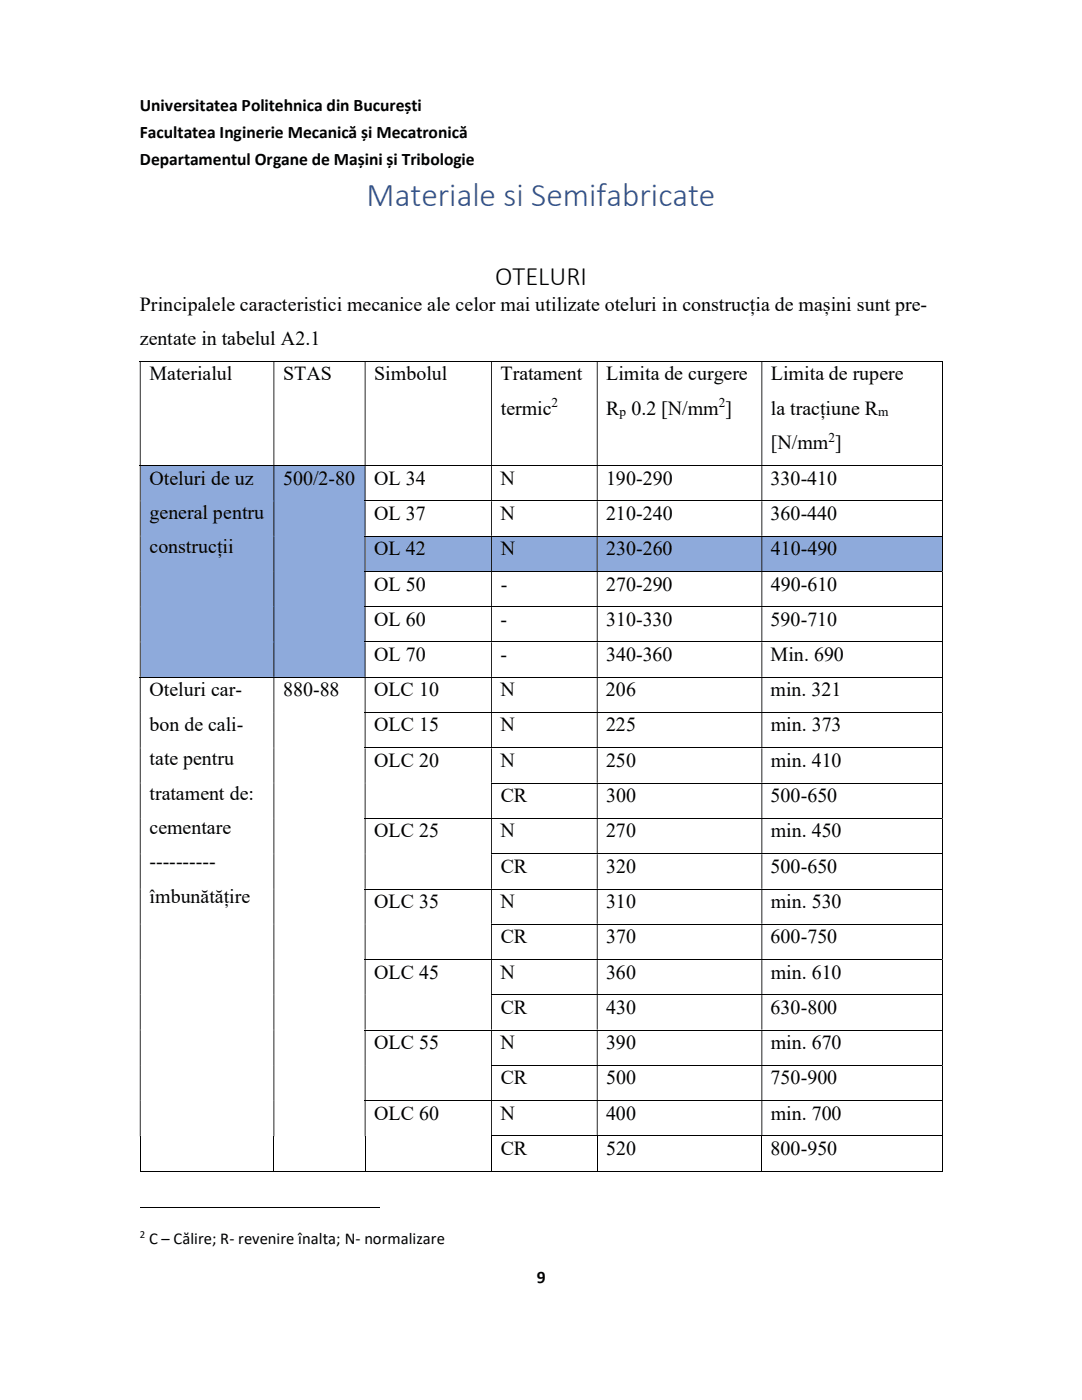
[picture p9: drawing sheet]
<svg xmlns="http://www.w3.org/2000/svg" width="216mm" height="279mm" viewBox="0 0 216 279" stroke-linecap="round" stroke-linejoin="round" font-family="sans-serif">
<defs><g id="words">
<text font-size="6.6" fill="#2f5496" x="73.2" y="41.1">Materiale si Semifabricate</text>
<text font-size="5.3" x="98.8" y="56.9">OTELURI</text>
<g font-size="4">
<text x="27.9" y="62">Principalele caracteristici mecanice ale celor mai utilizate oteluri in construcția de mașini sunt pre-</text>
<text x="27.9" y="68.9">zentate in tabelul A2.1</text>
<text x="29.8" y="75.9">Materialul</text>
<text x="56.5" y="75.9">STAS</text>
<text x="74.7" y="75.9">Simbolul</text>
<text x="99.9" y="75.9">Tratament</text>
<text x="120.9" y="75.9">Limita de curgere</text>
<text x="153.8" y="75.9">Limita de rupere</text>
<text x="99.9" y="82.8">termic</text>
<text x="120.9" y="82.8">R 0.2 [N/mm ]</text>
<text x="153.8" y="82.8">la tracțiune R</text>
<text x="153.8" y="89.7">[N/mm ]</text>
<text x="29.8" y="96.7">Oteluri de uz</text>
<text x="56.5" y="96.7">500/2-80</text>
<text x="74.7" y="96.7">OL 34</text>
<text x="99.9" y="96.7">N</text>
<text x="120.9" y="96.7">190-290</text>
<text x="153.8" y="96.7">330-410</text>
<text x="29.8" y="103.5">general pentru</text>
<text x="74.7" y="103.7">OL 37</text>
<text x="99.9" y="103.7">N</text>
<text x="120.9" y="103.7">210-240</text>
<text x="153.8" y="103.7">360-440</text>
<text x="29.8" y="110.4">construcții</text>
<text x="74.7" y="110.8">OL 42</text>
<text x="99.9" y="110.8">N</text>
<text x="120.9" y="110.8">230-260</text>
<text x="153.8" y="110.8">410-490</text>
<text x="74.7" y="117.9">OL 50</text>
<text x="99.9" y="117.9">-</text>
<text x="120.9" y="117.9">270-290</text>
<text x="153.8" y="117.9">490-610</text>
<text x="74.7" y="124.8">OL 60</text>
<text x="99.9" y="124.8">-</text>
<text x="120.9" y="124.8">310-330</text>
<text x="153.8" y="124.8">590-710</text>
<text x="74.7" y="131.9">OL 70</text>
<text x="99.9" y="131.9">-</text>
<text x="120.9" y="131.9">340-360</text>
<text x="153.8" y="131.9">Min. 690</text>
<text x="29.8" y="139">Oteluri car-</text>
<text x="56.5" y="139">880-88</text>
<text x="74.7" y="139">OLC 10</text>
<text x="99.9" y="139">N</text>
<text x="120.9" y="139">206</text>
<text x="153.8" y="139">min. 321</text>
<text x="29.8" y="145.8">bon de cali-</text>
<text x="74.7" y="146">OLC 15</text>
<text x="99.9" y="146">N</text>
<text x="120.9" y="146">225</text>
<text x="153.8" y="146">min. 373</text>
<text x="29.8" y="152.7">tate pentru</text>
<text x="74.7" y="153">OLC 20</text>
<text x="99.9" y="153">N</text>
<text x="120.9" y="153">250</text>
<text x="153.8" y="153">min. 410</text>
<text x="29.8" y="159.6">tratament de:</text>
<text x="99.9" y="160.1">CR</text>
<text x="120.9" y="160.1">300</text>
<text x="153.8" y="160.1">500-650</text>
<text x="29.8" y="166.5">cementare</text>
<text x="74.7" y="167.1">OLC 25</text>
<text x="99.9" y="167.1">N</text>
<text x="120.9" y="167.1">270</text>
<text x="153.8" y="167.1">min. 450</text>
<text x="29.8" y="173.3">----------</text>
<text x="99.9" y="174.2">CR</text>
<text x="120.9" y="174.2">320</text>
<text x="153.8" y="174.2">500-650</text>
<text x="29.8" y="180.2">îmbunătățire</text>
<text x="74.7" y="181.2">OLC 35</text>
<text x="99.9" y="181.2">N</text>
<text x="120.9" y="181.2">310</text>
<text x="153.8" y="181.2">min. 530</text>
<text x="99.9" y="188.3">CR</text>
<text x="120.9" y="188.3">370</text>
<text x="153.8" y="188.3">600-750</text>
<text x="74.7" y="195.3">OLC 45</text>
<text x="99.9" y="195.3">N</text>
<text x="120.9" y="195.3">360</text>
<text x="153.8" y="195.3">min. 610</text>
<text x="99.9" y="202.4">CR</text>
<text x="120.9" y="202.4">430</text>
<text x="153.8" y="202.4">630-800</text>
<text x="74.7" y="209.4">OLC 55</text>
<text x="99.9" y="209.4">N</text>
<text x="120.9" y="209.4">390</text>
<text x="153.8" y="209.4">min. 670</text>
<text x="99.9" y="216.4">CR</text>
<text x="120.9" y="216.4">500</text>
<text x="153.8" y="216.4">750-900</text>
<text x="74.7" y="223.5">OLC 60</text>
<text x="99.9" y="223.5">N</text>
<text x="120.9" y="223.5">400</text>
<text x="153.8" y="223.5">min. 700</text>
<text x="99.9" y="230.5">CR</text>
<text x="120.9" y="230.5">520</text>
<text x="153.8" y="230.5">800-950</text>
</g>
<g font-size="3.5">
<text x="27.9" y="22.2">Universitatea Politehnica din București</text>
<text x="27.9" y="27.5">Facultatea Inginerie Mecanică și Mecatronică</text>
<text x="27.9" y="32.9">Departamentul Organe de Mașini și Tribologie</text>
<text x="107.1" y="256.1">9</text>
</g>
<text font-size="3.3" x="29.7" y="248.3">C – Călire; R- revenire înalta; N- normalizare</text>
<g font-size="2.7">
<text x="110.1" y="81.3">2</text>
<text x="123.6" y="83.1">p</text>
<text x="143.4" y="81.3">2</text>
<text x="175.3" y="83.1">m</text>
<text x="165.3" y="88.1">2</text>
</g>
<text font-size="2.1" x="27.9" y="247.1">2</text>
</g></defs>
<path d="M27.9 72.1h160.1M188 72.2v20.6" fill="none" stroke="#000" stroke-width=".2"/>
<path d="M188 72.1h.1v.1h-.1zM27.9 72.2h.2v20.6h-.2zM54.6 72.2h.1v20.6h-.1zM72.8 72.2h.1v20.6h-.1zM98 72.2h.2v20.6h-.2zM119.1 72.2h.2v20.6h-.2zM151.9 72.2h.2v20.6h-.2z" fill-rule="evenodd" fill="#000"/>
<g fill="#8eaadb">
<path d="M28.1 93h26.5v42.1h-26.5z"/>
<path d="M29.8 93h23.1v6.9h-23.1z"/>
<path d="M29.8 99.9h23.1v6.9h-23.1z"/>
<path d="M29.8 106.8h23.1v6.8h-23.1z"/>
<path d="M54.8 93h18v42.1h-18z"/>
<path d="M56.5 93h14.6v6.9h-14.6z"/>
</g>
<path d="M27.9 92.9h160.1M72.8 99.9h115.2M188 93v6.9M188 100v6.9" fill="none" stroke="#000" stroke-width=".2"/>
<g fill="#000">
<path d="M27.9 99.9h.2v.1h-.2zM54.6 99.9h.1v.1h-.1z" fill-rule="evenodd"/>
<path d="M188 92.8h.1v.2h-.1zM27.9 93h.2v6.9h-.2zM54.6 93h.1v6.9h-.1zM72.8 93h.1v6.9h-.1zM98 93h.2v6.9h-.2zM119.1 93h.2v6.9h-.2zM151.9 93h.2v6.9h-.2z" fill-rule="evenodd"/>
<path d="M188 99.9h.1v.1h-.1zM27.9 100h.2v6.9h-.2zM54.6 100h.1v6.9h-.1zM72.8 100h.1v6.9h-.1zM98 100h.2v6.9h-.2zM119.1 100h.2v6.9h-.2zM151.9 100h.2v6.9h-.2z" fill-rule="evenodd"/>
</g>
<g fill="#8eaadb">
<path d="M73 107.1h25v6.9h-25z" fill-rule="evenodd"/>
<path d="M98.2 107.1h20.9v6.9h-20.9z" fill-rule="evenodd"/>
<path d="M119.3 107.1h32.6v6.9h-32.6z" fill-rule="evenodd"/>
<path d="M152.1 107.1h35.9v6.9h-35.9z" fill-rule="evenodd"/>
</g>
<g fill="#000">
<path d="M27.9 106.9h.2v.2h-.2zM54.6 106.9h.1v.2h-.1z" fill-rule="evenodd"/>
<path d="M188 106.9h.1v.2h-.1zM27.9 107.1h.2v6.9h-.2zM54.6 107.1h.1v6.9h-.1zM72.8 107.1h.1v6.9h-.1zM98 107.1h.2v6.9h-.2zM119.1 107.1h.2v6.9h-.2zM151.9 107.1h.2v6.9h-.2z" fill-rule="evenodd"/>
</g>
<path d="M72.8 107h115.2M188 107.1v6.9" fill="none" stroke="#000" stroke-width=".2"/>
<g fill="#fff">
<path d="M73 114.1h25v6.9h-25z" fill-rule="evenodd"/>
<path d="M98.2 114.1h20.9v6.9h-20.9z" fill-rule="evenodd"/>
<path d="M119.3 114.1h32.6v6.9h-32.6z" fill-rule="evenodd"/>
<path d="M152.1 114.1h35.9v6.9h-35.9z" fill-rule="evenodd"/>
</g>
<g fill="#000">
<path d="M27.9 114h.2v.1h-.2zM54.6 114h.1v.1h-.1z" fill-rule="evenodd"/>
<path d="M188 114h.1v.1h-.1zM27.9 114.1h.2v6.9h-.2zM54.6 114.1h.1v6.9h-.1zM72.8 114.1h.1v6.9h-.1zM98 114.1h.2v6.9h-.2zM119.1 114.1h.2v6.9h-.2zM151.9 114.1h.2v6.9h-.2z" fill-rule="evenodd"/>
<path d="M27.9 121h.2v.2h-.2zM54.6 121h.1v.2h-.1z" fill-rule="evenodd"/>
<path d="M27.9 128.1h.2v.1h-.2zM54.6 128.1h.1v.1h-.1z" fill-rule="evenodd"/>
<path d="M188 121h.1v.2h-.1zM27.9 121.2h.2v6.9h-.2zM54.6 121.2h.1v6.9h-.1zM72.8 121.2h.1v6.9h-.1zM98 121.2h.2v6.9h-.2zM119.1 121.2h.2v6.9h-.2zM151.9 121.2h.2v6.9h-.2z" fill-rule="evenodd"/>
<path d="M188 128.1h.1v.1h-.1zM27.9 128.2h.2v6.9h-.2zM54.6 128.2h.1v6.9h-.1zM72.8 128.2h.1v6.9h-.1zM98 128.2h.2v6.9h-.2zM119.1 128.2h.2v6.9h-.2zM151.9 128.2h.2v6.9h-.2z" fill-rule="evenodd"/>
<path d="M188 135.1h.1v.2h-.1zM27.9 135.3h.2v6.8h-.2zM54.6 135.3h.1v6.8h-.1zM72.8 135.3h.1v6.8h-.1zM98 135.3h.2v6.8h-.2zM119.1 135.3h.2v6.8h-.2zM151.9 135.3h.2v6.8h-.2z" fill-rule="evenodd"/>
<path d="M27.9 142.1h.2v.2h-.2zM54.6 142.1h.1v.2h-.1z" fill-rule="evenodd"/>
<path d="M27.9 149.2h.2v.2h-.2zM54.6 149.2h.1v.2h-.1z" fill-rule="evenodd"/>
<path d="M27.9 156.2h.2v.2h-.2zM54.6 156.2h.1v.2h-.1zM72.8 156.2h.1v.2h-.1z" fill-rule="evenodd"/>
<path d="M188 142.1h.1v.2h-.1zM27.9 142.3h.2v6.9h-.2zM54.6 142.3h.1v6.9h-.1zM72.8 142.3h.1v6.9h-.1zM98 142.3h.2v6.9h-.2zM119.1 142.3h.2v6.9h-.2zM151.9 142.3h.2v6.9h-.2z" fill-rule="evenodd"/>
<path d="M188 149.2h.1v.2h-.1zM27.9 149.4h.2v6.8h-.2zM54.6 149.4h.1v6.8h-.1zM72.8 149.4h.1v6.8h-.1zM98 149.4h.2v6.8h-.2zM119.1 149.4h.2v6.8h-.2zM151.9 149.4h.2v6.8h-.2z" fill-rule="evenodd"/>
<path d="M188 156.2h.1v.2h-.1zM27.9 156.4h.2v6.8h-.2zM54.6 156.4h.1v6.8h-.1zM72.8 156.4h.1v6.8h-.1zM98 156.4h.2v6.8h-.2zM119.1 156.4h.2v6.8h-.2zM151.9 156.4h.2v6.8h-.2z" fill-rule="evenodd"/>
<path d="M27.9 163.2h.2v.2h-.2zM54.6 163.2h.1v.2h-.1z" fill-rule="evenodd"/>
<path d="M27.9 170.3h.2v.2h-.2zM54.6 170.3h.1v.2h-.1zM72.8 170.3h.1v.2h-.1z" fill-rule="evenodd"/>
<path d="M27.9 177.4h.2v.1h-.2zM54.6 177.4h.1v.1h-.1z" fill-rule="evenodd"/>
<path d="M188 163.2h.1v.2h-.1zM27.9 163.4h.2v6.9h-.2zM54.6 163.4h.1v6.9h-.1zM72.8 163.4h.1v6.9h-.1zM98 163.4h.2v6.9h-.2zM119.1 163.4h.2v6.9h-.2zM151.9 163.4h.2v6.9h-.2z" fill-rule="evenodd"/>
<path d="M188 170.3h.1v.2h-.1zM27.9 170.5h.2v6.9h-.2zM54.6 170.5h.1v6.9h-.1zM72.8 170.5h.1v6.9h-.1zM98 170.5h.2v6.9h-.2zM119.1 170.5h.2v6.9h-.2zM151.9 170.5h.2v6.9h-.2z" fill-rule="evenodd"/>
<path d="M188 177.4h.1v.1h-.1zM27.9 177.5h.2v6.9h-.2zM54.6 177.5h.1v6.9h-.1zM72.8 177.5h.1v6.9h-.1zM98 177.5h.2v6.9h-.2zM119.1 177.5h.2v6.9h-.2zM151.9 177.5h.2v6.9h-.2z" fill-rule="evenodd"/>
<path d="M27.9 184.4h.2v.1h-.2zM54.6 184.4h.1v.1h-.1zM72.8 184.4h.1v.1h-.1z" fill-rule="evenodd"/>
<path d="M27.9 191.4h.2v.2h-.2zM54.6 191.4h.1v.2h-.1z" fill-rule="evenodd"/>
<path d="M27.9 198.5h.2v.1h-.2zM54.6 198.5h.1v.1h-.1zM72.8 198.5h.1v.1h-.1z" fill-rule="evenodd"/>
<path d="M188 184.4h.1v.1h-.1zM27.9 184.5h.2v6.9h-.2zM54.6 184.5h.1v6.9h-.1zM72.8 184.5h.1v6.9h-.1zM98 184.5h.2v6.9h-.2zM119.1 184.5h.2v6.9h-.2zM151.9 184.5h.2v6.9h-.2z" fill-rule="evenodd"/>
<path d="M188 191.4h.1v.2h-.1zM27.9 191.6h.2v6.9h-.2zM54.6 191.6h.1v6.9h-.1zM72.8 191.6h.1v6.9h-.1zM98 191.6h.2v6.9h-.2zM119.1 191.6h.2v6.9h-.2zM151.9 191.6h.2v6.9h-.2z" fill-rule="evenodd"/>
<path d="M188 198.5h.1v.1h-.1zM27.9 198.6h.2v6.9h-.2zM54.6 198.6h.1v6.9h-.1zM72.8 198.6h.1v6.9h-.1zM98 198.6h.2v6.9h-.2zM119.1 198.6h.2v6.9h-.2zM151.9 198.6h.2v6.9h-.2z" fill-rule="evenodd"/>
<path d="M27.9 205.5h.2v.2h-.2zM54.6 205.5h.1v.2h-.1z" fill-rule="evenodd"/>
<path d="M27.9 212.6h.2v.1h-.2zM54.6 212.6h.1v.1h-.1zM72.8 212.6h.1v.1h-.1z" fill-rule="evenodd"/>
<path d="M27.9 219.6h.2v.1h-.2zM54.6 219.6h.1v.1h-.1z" fill-rule="evenodd"/>
<path d="M188 205.5h.1v.2h-.1zM27.9 205.7h.2v6.9h-.2zM54.6 205.7h.1v6.9h-.1zM72.8 205.7h.1v6.9h-.1zM98 205.7h.2v6.9h-.2zM119.1 205.7h.2v6.9h-.2zM151.9 205.7h.2v6.9h-.2z" fill-rule="evenodd"/>
<path d="M188 212.6h.1v.1h-.1zM27.9 212.7h.2v6.9h-.2zM54.6 212.7h.1v6.9h-.1zM72.8 212.7h.1v6.9h-.1zM98 212.7h.2v6.9h-.2zM119.1 212.7h.2v6.9h-.2zM151.9 212.7h.2v6.9h-.2z" fill-rule="evenodd"/>
<path d="M188 219.6h.1v.1h-.1zM27.9 219.7h.2v6.9h-.2zM54.6 219.7h.1v6.9h-.1zM72.8 219.7h.1v6.9h-.1zM98 219.7h.2v6.9h-.2zM119.1 219.7h.2v6.9h-.2zM151.9 219.7h.2v6.9h-.2z" fill-rule="evenodd"/>
<path d="M27.9 226.6h.2v.2h-.2zM54.6 226.6h.1v.2h-.1zM72.8 226.6h.1v.2h-.1z" fill-rule="evenodd"/>
</g>
<g fill="none" stroke="#000" stroke-width=".2">
<path d="M72.8 114h115.2M188 114.1v6.9M27.9 135.2h160.1M72.8 121.1h115.2M72.8 128.1h115.2M188 121.2v6.9M188 128.2v6.9M188 135.3v6.8M72.8 142.2h115.2M72.8 149.3h115.2M98 156.3h90M188 142.3v6.9"/>
<path d="M188 149.4v6.8M188 156.4v6.8M72.8 163.3h115.2M72.8 177.4h115.2M98 170.4h90M188 163.4v6.9M188 170.5v6.9M188 177.5v6.9M72.8 191.5h115.2M98 184.4h90M98 198.5h90M188 184.5v6.9"/>
<path d="M188 191.6v6.9M188 198.6v6.9M72.8 205.6h115.2M72.8 219.6h115.2M98 212.6h90M188 205.7v6.9M188 212.7v6.9M188 219.7v6.9M27.9 233.8h26.7M28 226.8v7M54.7 226.8v7M54.7 233.8h18.1"/>
<path d="M72.9 226.8v7M72.9 233.8h25.1M98 226.7h90M98.1 226.8v7M98.2 233.8h20.9M119.2 226.8v7M119.3 233.8h32.6M152 226.8v7M152.1 233.8h35.9M188 226.8v7M27.9 241h47.8"/>
</g>
<path d="M188 226.6h.1v.2h-.1zM188 233.7h.1v.1h-.1z" fill="#000"/>
<use href="#words"/>
</svg>
